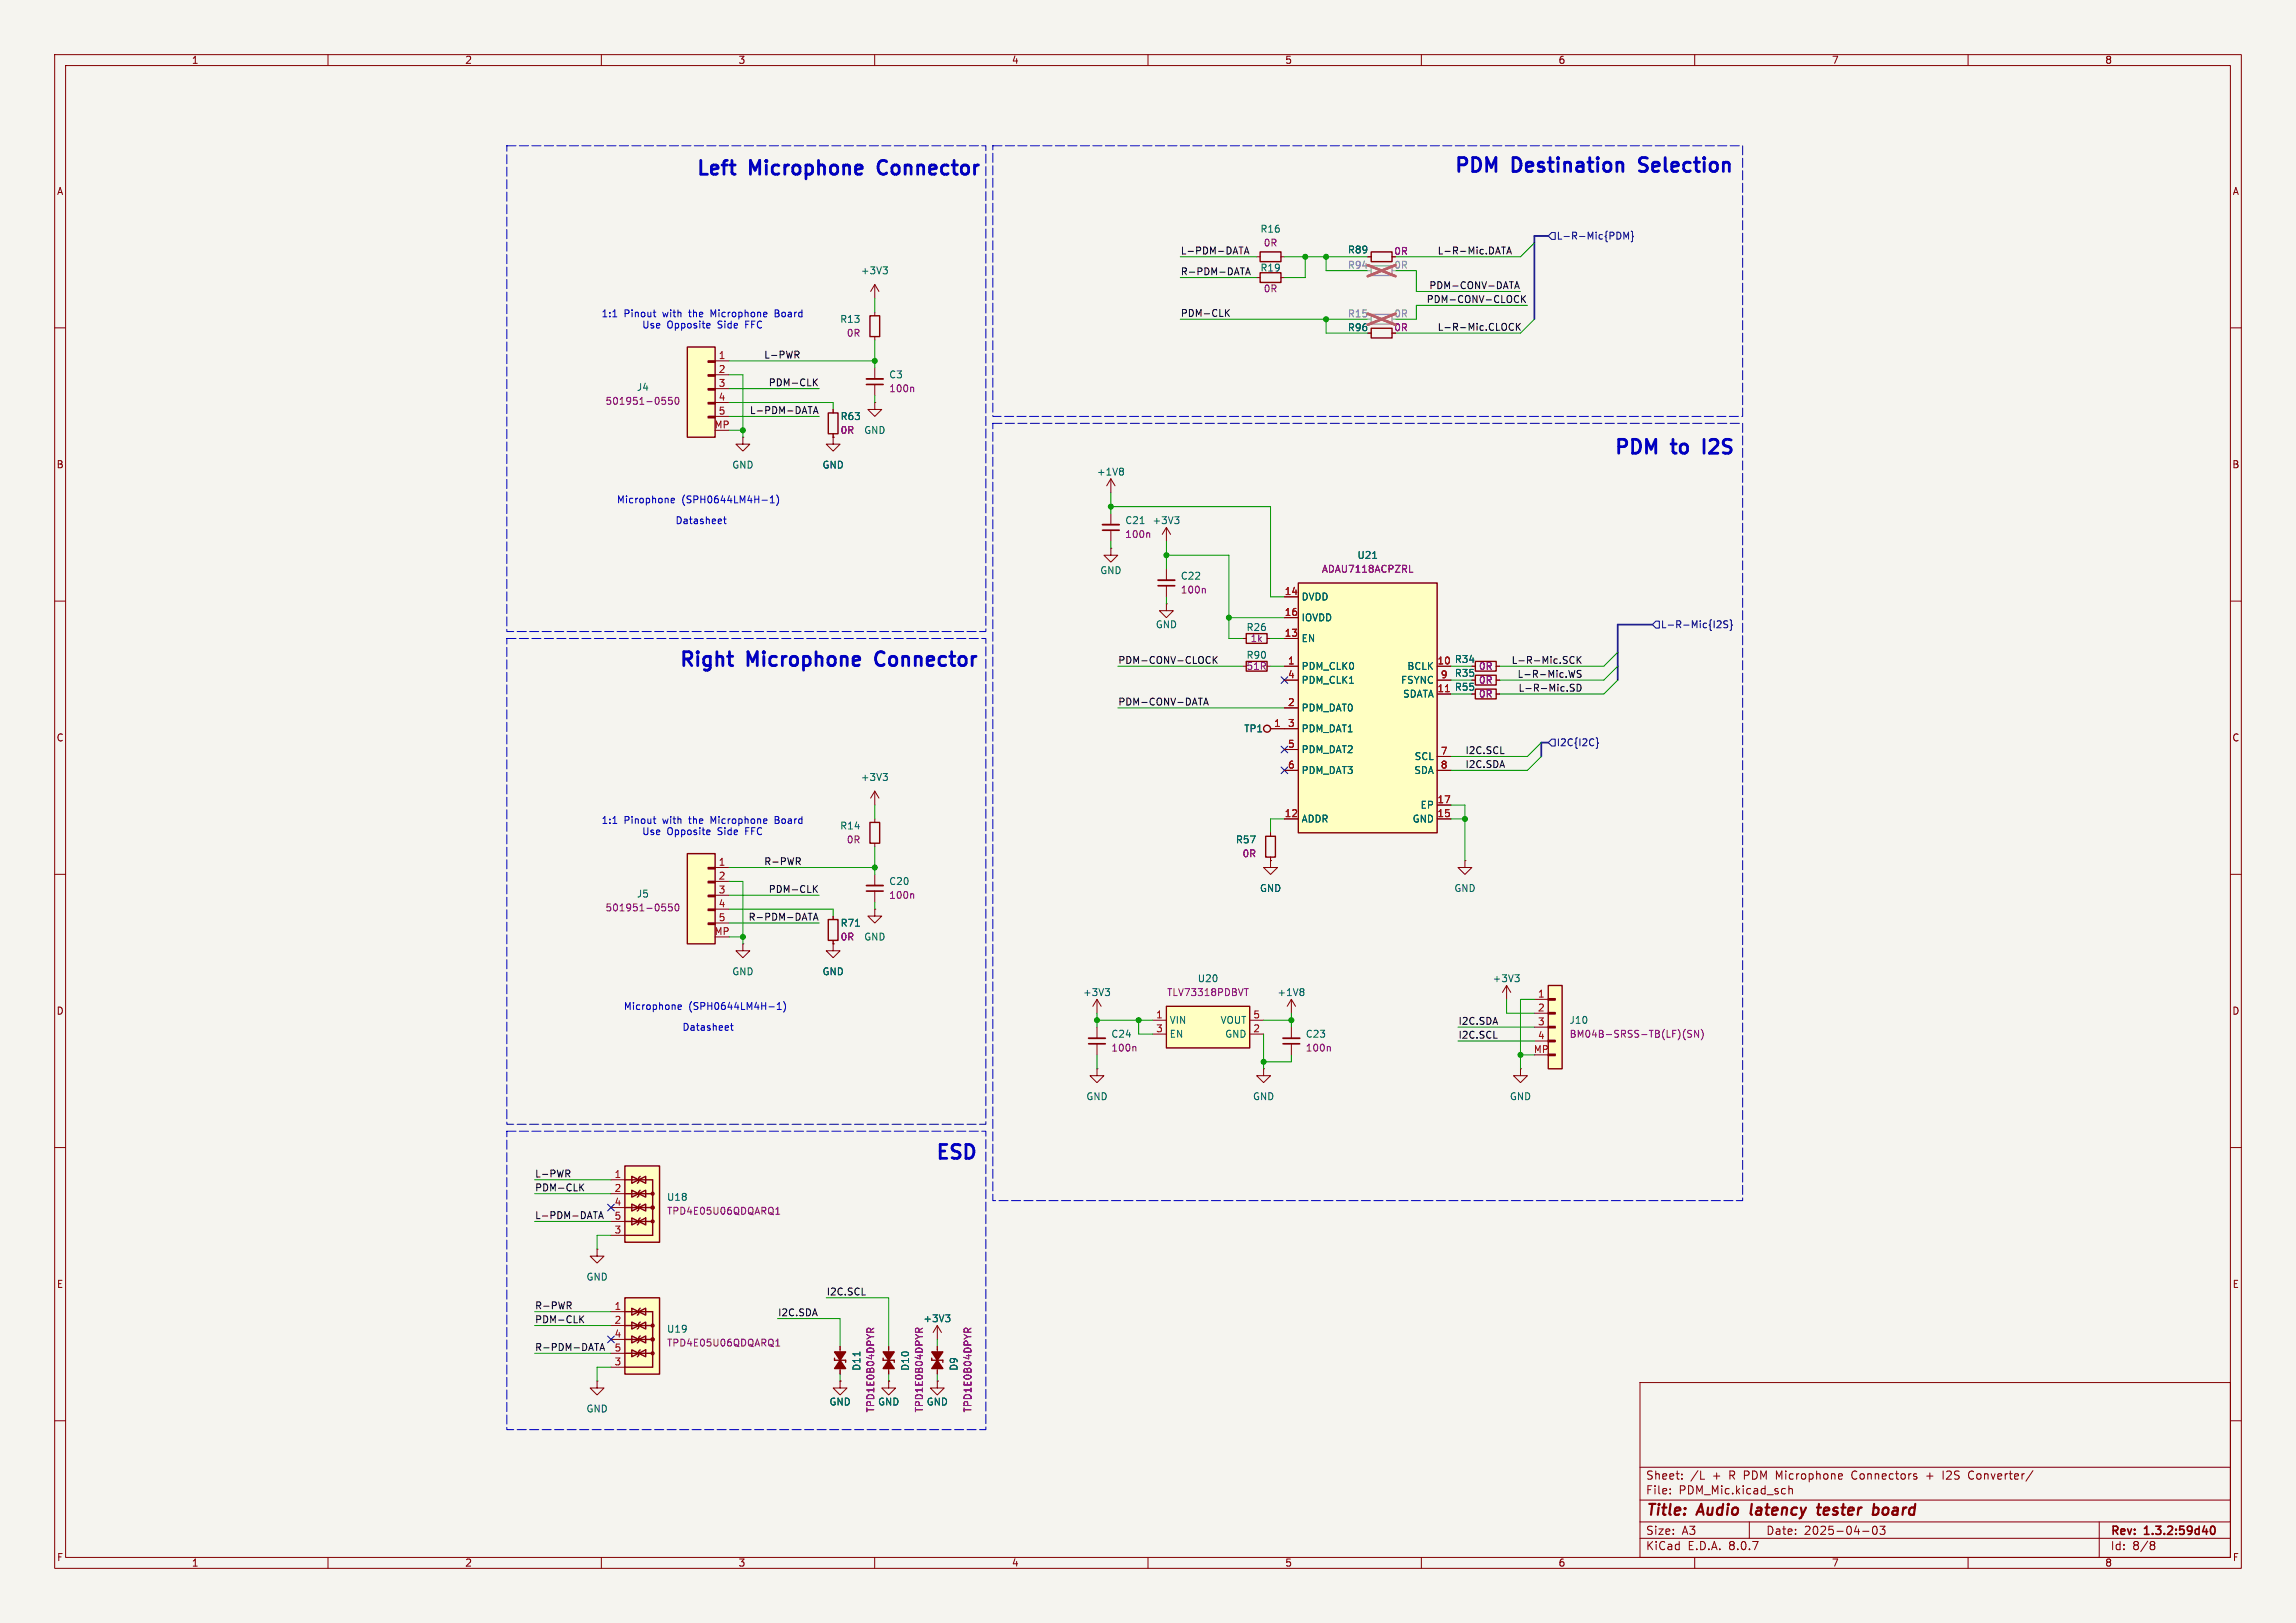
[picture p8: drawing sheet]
<svg xmlns="http://www.w3.org/2000/svg" width="420mm" height="297mm" viewBox="0 0 420 297" stroke-linecap="round" stroke-linejoin="round" font-family="sans-serif">
<defs><g id="words">
<g font-size="3.5" fill="#0000c2">
<text x="127.1" y="32.8">Left</text>
<text x="137.2" y="32.8">Microphone</text>
<text x="161.7" y="32.8">Connector</text>
<text x="265.7" y="32.3">PDM</text>
<text x="276.7" y="32.3">Destination</text>
<text x="300.9" y="32.3">Selection</text>
<text x="295" y="83.8">PDM</text>
<text x="305.9" y="83.8">to</text>
<text x="312.6" y="83.8">I2S</text>
<text x="124" y="122.7">Right</text>
<text x="136.7" y="122.7">Microphone</text>
<text x="161.2" y="122.7">Connector</text>
<text x="170.9" y="212.9">ESD</text>
</g>
<g font-size="2.8" fill="#840000">
<text x="301" y="277.9">Title:</text>
<text x="310.6" y="277.9">Audio</text>
<text x="321.1" y="277.9">latency</text>
<text x="334.2" y="277.9">tester</text>
<text x="345" y="277.9">board</text>
</g>
<g font-size="2.1" fill="#840000">
<text x="301" y="273.7">File:</text>
<text x="301" y="271">Sheet:</text>
<text x="307.1" y="273.7">PDM_Mic.kicad_sch</text>
<text x="309.2" y="271">/L</text>
<text x="313.3" y="271">+</text>
<text x="316.5" y="271">R PDM Microphone</text>
<text x="339.3" y="271">Connectors</text>
<text x="353.1" y="271">+</text>
<text x="356.2" y="271">I2S</text>
<text x="361.1" y="271">Converter/</text>
<text x="301" y="281.1">Size:</text>
<text x="307.6" y="281.1">A3</text>
<text x="323" y="281.1">Date:</text>
<text x="330" y="281.1">2025-04-03</text>
<text x="386" y="281.3">Rev:</text>
<text x="392.4" y="281.3">1.3.2:59d40</text>
<text x="301" y="283.9">KiCad</text>
<text x="308.7" y="283.9">E.D.A.</text>
<text x="316.3" y="283.9">8.0.7</text>
<text x="386" y="283.9">Id:</text>
<text x="390.1" y="283.9">8/8</text>
</g>
<g font-size="1.8" fill="#840000">
<text x="35" y="11.9">1</text>
<text x="85" y="11.9">2</text>
<text x="135" y="11.9">3</text>
<text x="185" y="11.9">4</text>
<text x="235" y="11.9">5</text>
<text x="285" y="11.9">6</text>
<text x="335" y="11.9">7</text>
<text x="385" y="11.9">8</text>
<text x="10.3" y="35.9">A</text>
<text x="408.3" y="35.9">A</text>
<text x="254.9" y="46.8">0R</text>
<text x="254.9" y="60.8">0R</text>
<text x="10.3" y="85.9">B</text>
<text x="408.2" y="85.9">B</text>
<text x="10.3" y="135.9">C</text>
<text x="408.2" y="135.9">C</text>
<text x="10.3" y="185.9">D</text>
<text x="408.2" y="185.9">D</text>
<text x="10.3" y="235.9">E</text>
<text x="408.3" y="235.9">E</text>
<text x="10.3" y="285.9">F</text>
<text x="35" y="286.9">1</text>
<text x="85" y="286.9">2</text>
<text x="135" y="286.9">3</text>
<text x="185" y="286.9">4</text>
<text x="235" y="286.9">5</text>
<text x="285" y="286.9">6</text>
<text x="335" y="286.9">7</text>
<text x="385" y="286.9">8</text>
<text x="408.3" y="285.9">F</text>
</g>
<g font-size="1.8" fill="#0f0f0f">
<text x="215.9" y="46.6">L-PDM-DATA</text>
<text x="262.9" y="46.6">L-R-Mic.DATA</text>
<text x="215.9" y="50.5">R-PDM-DATA</text>
<text x="261.4" y="53">PDM-CONV-DATA</text>
<text x="215.9" y="58.1">PDM-CLK</text>
<text x="260.9" y="55.5">PDM-CONV-CLOCK</text>
<text x="139.7" y="65.7">L-PWR</text>
<text x="262.9" y="60.6">L-R-Mic.CLOCK</text>
<text x="140.5" y="70.8">PDM-CLK</text>
<text x="137.1" y="75.9">L-PDM-DATA</text>
<text x="204.5" y="121.6">PDM-CONV-CLOCK</text>
<text x="276.4" y="121.6">L-R-Mic.SCK</text>
<text x="277.5" y="124.1">L-R-Mic.WS</text>
<text x="204.5" y="129.2">PDM-CONV-DATA</text>
<text x="277.7" y="126.7">L-R-Mic.SD</text>
<text x="268" y="138.1">I2C.SCL</text>
<text x="268" y="140.6">I2C.SDA</text>
<text x="139.7" y="158.4">R-PWR</text>
<text x="140.5" y="163.5">PDM-CLK</text>
<text x="136.8" y="168.6">R-PDM-DATA</text>
<text x="266.7" y="190.2">I2C.SCL</text>
<text x="266.7" y="187.6">I2C.SDA</text>
<text x="97.8" y="215.6">L-PWR</text>
<text x="97.8" y="218.1">PDM-CLK</text>
<text x="97.8" y="223.2">L-PDM-DATA</text>
<text x="97.8" y="239.7">R-PWR</text>
<text x="151.1" y="237.1">I2C.SCL</text>
<text x="97.8" y="242.2">PDM-CLK</text>
<text x="142.2" y="241">I2C.SDA</text>
<text x="97.8" y="247.3">R-PDM-DATA</text>
</g>
<g font-size="1.8" fill="#006464">
<text x="230.5" y="42.8">R16</text>
<text x="246.5" y="46.6">R89</text>
<text x="157.4" y="50.4">+3V3</text>
<text x="230.5" y="49.9">R19</text>
<text x="153.6" y="59.3">R13</text>
<text x="246.5" y="60.8">R96</text>
<text x="116.4" y="71.7">J4</text>
<text x="162.6" y="69.4">C3</text>
<text x="153.7" y="77.1">R63</text>
<text x="158" y="79.6">GND</text>
<text x="133.9" y="86">GND</text>
<text x="150.4" y="86">GND</text>
<text x="200.6" y="87.2">+1V8</text>
<text x="205.7" y="96.1">C21</text>
<text x="210.7" y="96.1">+3V3</text>
<text x="201.2" y="105.3">GND</text>
<text x="215.9" y="106.3">C22</text>
<text x="248.2" y="102.5">U21</text>
<text x="238" y="110.1">DVDD</text>
<text x="238" y="113.9">IOVDD</text>
<text x="211.3" y="115.2">GND</text>
<text x="227.9" y="115.7">R26</text>
<text x="238" y="117.7">EN</text>
<text x="238" y="122.8">PDM_CLK0</text>
<text x="238" y="125.3">PDM_CLK1</text>
<text x="256.2" y="125.3">FSYNC</text>
<text x="257.3" y="122.8">BCLK</text>
<text x="262.8" y="121.7">10 R34</text>
<text x="266" y="124.1">R35</text>
<text x="238" y="130.4">PDM_DAT0</text>
<text x="256.6" y="127.9">SDATA</text>
<text x="262.8" y="126.7">11 R55</text>
<text x="227.5" y="134.2">TP1</text>
<text x="238" y="134.2">PDM_DAT1</text>
<text x="157.4" y="143.1">+3V3</text>
<text x="238" y="138">PDM_DAT2</text>
<text x="238" y="141.8">PDM_DAT3</text>
<text x="258.6" y="141.8">SDA</text>
<text x="258.7" y="139.3">SCL</text>
<text x="259.8" y="148.2">EP</text>
<text x="153.6" y="152">R14</text>
<text x="226" y="154.5">R57</text>
<text x="238" y="150.7">ADDR</text>
<text x="258.3" y="150.7">GND</text>
<text x="116.4" y="164.4">J5</text>
<text x="162.6" y="162.1">C20</text>
<text x="230.4" y="163.4">GND</text>
<text x="265.9" y="163.4">GND</text>
<text x="153.7" y="169.8">R71</text>
<text x="158" y="172.3">GND</text>
<text x="133.9" y="178.7">GND</text>
<text x="150.4" y="178.7">GND</text>
<text x="219" y="179.9">U20</text>
<text x="273" y="179.9">+3V3</text>
<text x="198" y="182.5">+3V3</text>
<text x="233.6" y="182.5">+1V8</text>
<text x="203.2" y="190.1">C24</text>
<text x="213.9" y="187.6">VIN</text>
<text x="213.9" y="190.1">EN</text>
<text x="223.2" y="187.6">VOUT</text>
<text x="224" y="190.1">GND</text>
<text x="238.8" y="190.1">C23</text>
<text x="287" y="187.5">J10</text>
<text x="198.6" y="201.5">GND</text>
<text x="229.1" y="201.5">GND</text>
<text x="276.1" y="201.5">GND</text>
<text x="121.9" y="219.9">U18</text>
<text x="107.2" y="234.5">GND</text>
<text x="121.9" y="244.1">U19</text>
<text x="168.8" y="242.2">+3V3</text>
<text x="157.6" y="250.9" transform="rotate(-90 157.6 250.9)">D11</text>
<text x="166.5" y="250.9" transform="rotate(-90 166.5 250.9)">D10</text>
<text x="175.4" y="250.9" transform="rotate(-90 175.4 250.9)">D9</text>
<text x="151.6" y="257.4">GND</text>
<text x="160.5" y="257.4">GND</text>
<text x="169.4" y="257.4">GND</text>
<text x="107.2" y="258.7">GND</text>
</g>
<g font-size="1.8" fill="#840084">
<text x="231.1" y="45.3">0R</text>
<text x="231.1" y="53.7">0R</text>
<text x="154.8" y="61.8">0R</text>
<text x="162.6" y="72">100n</text>
<text x="110.7" y="74.3">501951-0550</text>
<text x="153.7" y="79.6">0R</text>
<text x="205.7" y="98.6">100n</text>
<text x="241.7" y="105">ADAU7118ACPZRL</text>
<text x="215.9" y="108.8">100n</text>
<text x="228.7" y="117.7">1k</text>
<text x="227.9" y="120.7">R90</text>
<text x="227.9" y="122.8">51R</text>
<text x="270.4" y="122.8">0R</text>
<text x="270.4" y="125.3">0R</text>
<text x="270.4" y="127.9">0R</text>
<text x="154.8" y="154.5">0R</text>
<text x="227.2" y="157.1">0R</text>
<text x="110.7" y="167">501951-0550</text>
<text x="162.6" y="164.7">100n</text>
<text x="153.7" y="172.3">0R</text>
<text x="213.4" y="182.5">TLV73318PDBVT</text>
<text x="287" y="190.1">BM04B-SRSS-TB(LF)(SN)</text>
<text x="203.2" y="192.6">100n</text>
<text x="238.8" y="192.6">100n</text>
<text x="121.9" y="222.5">TPD4E05U06QDQARQ1</text>
<text x="121.9" y="246.6">TPD4E05U06QDQARQ1</text>
<text x="160.1" y="258.6" transform="rotate(-90 160.1 258.6)">TPD1E0B04DPYR</text>
<text x="169" y="258.6" transform="rotate(-90 169 258.6)">TPD1E0B04DPYR</text>
<text x="177.9" y="258.6" transform="rotate(-90 177.9 258.6)">TPD1E0B04DPYR</text>
</g>
<g font-size="1.8" fill="#000084">
<text x="284.7" y="44">L-R-Mic{PDM}</text>
<text x="303.7" y="115.2">L-R-Mic{I2S}</text>
<text x="284.7" y="136.8">I2C{I2C}</text>
</g>
<g font-size="1.8" fill="#939391">
<text x="246.5" y="49.4">R94</text>
<text x="246.5" y="58.3">R15</text>
</g>
<g font-size="1.8" fill="#9c9b98">
<text x="254.9" y="49.4">0R</text>
<text x="254.9" y="58.3">0R</text>
</g>
<g font-size="1.8" fill="#0000c2">
<text x="109.9" y="58.3">1:1</text>
<text x="114.1" y="58.3">Pinout</text>
<text x="121.4" y="58.3">with</text>
<text x="126.3" y="58.3">the</text>
<text x="130.5" y="58.3">Microphone</text>
<text x="142.4" y="58.3">Board</text>
<text x="117.4" y="60.3">Use</text>
<text x="122" y="60.3">Opposite</text>
<text x="131.4" y="60.3">Side</text>
<text x="136.6" y="60.3">FFC</text>
<text x="112.7" y="92.3">Microphone</text>
<text x="124.7" y="92.3">(SPH0644LM4H-1)</text>
<text x="123.5" y="96.1">Datasheet</text>
<text x="109.9" y="151">1:1</text>
<text x="114.1" y="151">Pinout</text>
<text x="117.4" y="153">Use</text>
<text x="121.4" y="151">with</text>
<text x="122" y="153">Opposite</text>
<text x="126.3" y="151">the</text>
<text x="130.5" y="151">Microphone</text>
<text x="131.4" y="153">Side</text>
<text x="136.6" y="153">FFC</text>
<text x="142.4" y="151">Board</text>
<text x="114" y="185">Microphone</text>
<text x="126" y="185">(SPH0644LM4H-1)</text>
<text x="124.8" y="188.8">Datasheet</text>
</g>
<g font-size="1.8" fill="#a90000">
<text x="131.4" y="65.8">1</text>
<text x="131.4" y="68.3">2</text>
<text x="131.4" y="70.9">3</text>
<text x="131.4" y="73.4">4</text>
<text x="131.4" y="75.9">5</text>
<text x="130.6" y="78.5">MP</text>
<text x="234.9" y="109">14</text>
<text x="234.9" y="112.8">16</text>
<text x="234.9" y="116.6">13</text>
<text x="235.5" y="121.7">1</text>
<text x="235.5" y="124.2">4</text>
<text x="263.5" y="124.2">9</text>
<text x="235.5" y="129.3">2</text>
<text x="233" y="133.1">1</text>
<text x="235.5" y="133.1">3</text>
<text x="235.5" y="136.9">5</text>
<text x="235.5" y="140.7">6</text>
<text x="263.5" y="138.2">7</text>
<text x="263.5" y="140.7">8</text>
<text x="234.9" y="149.6">12</text>
<text x="262.8" y="149.6">15</text>
<text x="262.8" y="147.1">17</text>
<text x="131.4" y="158.5">1</text>
<text x="131.4" y="161">2</text>
<text x="131.4" y="163.6">3</text>
<text x="131.4" y="166.1">4</text>
<text x="130.6" y="171.2">MP</text>
<text x="131.4" y="168.7">5</text>
<text x="281.2" y="182.6">1</text>
<text x="281.2" y="185.2">2</text>
<text x="211.4" y="186.4">1</text>
<text x="211.4" y="189">3</text>
<text x="229.2" y="189">2</text>
<text x="229.2" y="186.4">5</text>
<text x="281.2" y="187.7">3</text>
<text x="281.2" y="190.2">4</text>
<text x="280.5" y="192.8">MP</text>
<text x="112.3" y="215.6">1</text>
<text x="112.3" y="218.2">2</text>
<text x="112.3" y="220.7">4</text>
<text x="112.3" y="225.8">3</text>
<text x="112.3" y="223.3">5</text>
<text x="112.3" y="239.8">1</text>
<text x="112.3" y="242.3">2</text>
<text x="112.3" y="244.9">4</text>
<text x="112.3" y="249.9">3</text>
<text x="112.3" y="247.4">5</text>
</g>
</g></defs>
<path d="M0 0h420v297h-420z" fill="#f5f4ef" stroke="#f5f4ef" stroke-width=".18"/>
<g fill="none" stroke="#840000" stroke-width=".18">
<path d="M10 10h400v277h-400zM12 12h396v273h-396zM60 10v2M110 10v2M160 10v2M210 10v2M260 10v2M310 10v2M360 10v2M10 60h2M408 60h2M10 110h2"/>
<path d="M408 110h2M10 160h2M408 160h2M10 210h2M408 210h2M109.2 252.7v1.3h-1.3l1.3 1.3 1.3-1.3h-1.3M109.2 252.7h.1M300 253h108v32h-108zM10 260h2M300 278.5h108M300 274.5h108M300 268.5h108"/>
<path d="M305.5 273.2v.2M305.5 272.5v.1M307.7 270.5v.2M307.7 269.8v.1M311.1 270.7h.7M320 278.5v3M327.2 271.9v1.5M327.2 272.5l.2-.1 .4 .1 .1 .9M336.8 269.7l.2 .3-.7 .2M336.9 270.6l-.1 .1M342.7 279.4l.2-.1a.8 .8 0 0 1 .5 .7 .8 .8 0 0 1-.5 .8l-.2-.2-.2-.4zM343.9 279.3h.9l-.5 .6 .4 .1v.6l-.2 .2h-.4l-.2-.2"/>
<path d="M350.6 270.3v.3M355.4 269.2v1.5M360.6 269.2a.81 .81 0 0 0-.5 .7 .81 .81 0 0 0 .5 .8M371.9 269.1l-1.3 1.9M384 278.5v6.5M408 260h2M60 285v2M110 285v2M160 285v2M210 285v2M260 285v2M300 281.5h108"/>
<path d="M310 285v2M340.7 280.2h1.2M360 285v2M393.6 282.1l.4 .1 .2 .2-.3 .3M393.6 282.7h.3M393.9 282.7l.2 .2 .1 .4-.2 .2-.4 .1"/>
</g>
<path d="M404.5 279.4l.2-.1a.8 .8 0 0 1 .5 .7 .8 .8 0 0 1-.5 .8l-.2-.2-.2-.4z" fill="none" stroke="#840000" stroke-width=".3"/>
<path d="M320.4 275.2l-.1 1.9M332.4 275.9h.7M332.7 275.2l-.2 1.7 .1 .2 .4 .1M342.9 275.9h.4l.3 .2v.7a.66 .66 0 0 1-.8 .4" fill="none" stroke="#840000" stroke-width=".4"/>
<path d="M213.4 184.2h15.2v7.6h-15.2z" fill="#ffffc2"/>
<path d="M213.4 184.2h15.2v7.6h-15.2z" fill="none" stroke="#840000" stroke-width=".25"/>
<path d="M200.7 188v2M200.7 191v2M210.8 186.7h2.6M210.8 189.2h2.6M228.6 186.7h2.5M228.6 189.2h2.5" fill="none" stroke="#840000" stroke-width=".18"/>
<path d="M207.6 191.5l.2 .2v.6M227.6 180.9h.8" fill="none" stroke="#840084" stroke-width=".18"/>
<path d="M199.1 191h3.1" fill="none" stroke="#840000" stroke-width=".3"/>
<path d="M199.1 190h3.1" fill="none" stroke="#840000" stroke-width=".33"/>
<path d="M236.2 182.9l-.7 1.3z" fill="#ffffc2"/>
<path d="M236.2 182.9v2.5" fill="none" stroke="#ffffc2" stroke-width=".18"/>
<path d="M236.2 182.9l.8 1.3z" fill="#ffffc2"/>
<g fill="none" stroke="#840000" stroke-width=".18">
<path d="M213.4 110.5v1.3h-1.3l1.3 1.2 1.2-1.2h-1.2M213.4 110.5h.1M227.3 116.8h.7M231.8 116.8h.6M227.3 121.9h.7M231.8 121.9h.6M232.4 133.4h2.5M232.4 157.5v1.3h-1.3l1.3 1.2 1.3-1.2h-1.3M232.4 157.5h.1M232.4 152.4v.6M232.4 156.8v.7M200.7 195.6v1.3h-1.3l1.3 1.2 1.2-1.2h-1.2"/>
<path d="M200.7 195.6h.1M200.7 182.9v2.5M200.7 182.9l-.8 1.3M200.7 182.9l.7 1.3M231.1 195.6v1.3h-1.2l1.2 1.2 1.3-1.2h-1.3M231.1 195.6h.1M236.2 182.9l-.7 1.3M236.2 182.9v2.5M236.2 182.9l.8 1.3"/>
</g>
<path d="M202.2 180.9h.8l-.5 .5M202.7 181.4l.3 .2v.3l-.3 .3M238.3 180.9l.2 .3-.2 .3 .2 .2v.2l-.2 .3" fill="none" stroke="#006464" stroke-width=".18"/>
<g fill="none" stroke="#840000" stroke-width=".25">
<path d="M228 116h3.8v1.7h-3.8zM228 121h3.8v1.8h-3.8zM231.5 153h1.8v3.8h-1.8z"/>
<circle cx="231.8" cy="133.3" r=".63"/>
</g>
<path d="M237.5 106.7h25.4v45.7h-25.4z" fill="#ffffc2"/>
<path d="M237.5 106.7h25.4v45.7h-25.4z" fill="none" stroke="#840000" stroke-width=".25"/>
<g fill="none" stroke="#840000" stroke-width=".18">
<path d="M234.9 116.8h2.6M234.9 109.2h2.6M234.9 113h2.6M234.9 121.9h2.6M234.9 129.5h2.6M234.9 133.4h2.6M234.9 124.5h2.6M234.9 137.2h2.6M262.9 124.5h2.5M262.9 138.4h2.5M234.9 149.9h2.6M234.9 141h2.6"/>
<path d="M262.9 149.9h2.5M262.9 147.3h2.5M262.9 141h2.5"/>
</g>
<path d="M251.1 102.2h.7" fill="none" stroke="#006464" stroke-width=".18"/>
<path d="M257.8 104.7h.6" fill="none" stroke="#840084" stroke-width=".18"/>
<path d="M114.3 247.6h5.1M114.3 245.1h5.1M114.3 242.6h5.1M114.3 240h5.1v10.2h-5.1" fill="none" stroke="#ffffc2" stroke-width=".18"/>
<g fill="#ffffc2">
<path d="M116.8 247.3l.3-.3-.5 1.3 .2-.3z"/>
<path d="M117.1 244.5l-.5 1.2 .2-.2v-.8z"/>
<path d="M116.8 242.2l.3-.3-.5 1.3 .2-.2z"/>
<path d="M116.8 239.6l.3-.2-.5 1.3 .2-.3z"/>
<path d="M115.6 247l1.2 .6-1.2 .7z"/>
<path d="M115.6 244.5l1.2 .6-1.2 .6z"/>
<path d="M116.8 245.1l1.3-.6v1.2z"/>
<path d="M115.6 241.9l1.2 .7-1.2 .6z"/>
<path d="M116.8 242.6l1.3-.7v1.3z"/>
<path d="M115.6 239.4l1.2 .6-1.2 .7z"/>
<path d="M116.8 240l1.3-.6v1.3z"/>
<path d="M116.8 247.6l1.3-.6v1.3z"/>
<path d="M114.3 237.5h6.3v14h-6.3z"/>
</g>
<g fill="#ffffc2" stroke="#ffffc2" stroke-width=".18">
<circle cx="119.4" cy="247.6" r=".25"/>
<circle cx="119.4" cy="245.1" r=".25"/>
<circle cx="119.4" cy="242.6" r=".25"/>
</g>
<g fill="none" stroke="#840000" stroke-width=".25">
<path d="M230.5 46.1h3.8v1.8h-3.8zM230.5 49.9h3.8v1.8h-3.8zM250.8 46.1h3.8v1.8h-3.8zM250.8 60.1h3.8v1.7h-3.8zM114.3 237.5h6.3v14h-6.3zM115.6 239.4l1.2 .6-1.2 .7zM117.1 239.4l-.3 .2v.8l-.2 .3M114.3 247.6h5.1M114.3 245.1h5.1M114.3 242.6h5.1M114.3 240h5.1v10.2h-5.1M115.6 247l1.2 .6-1.2 .7z"/>
<path d="M115.6 244.5l1.2 .6-1.2 .6zM115.6 241.9l1.2 .7-1.2 .6zM116.8 245.1l1.3-.6v1.2zM116.8 242.6l1.3-.7v1.3zM116.8 240l1.3-.6v1.3zM116.8 247.6l1.3-.6v1.3zM117.1 247l-.3 .3v.7l-.2 .3M117.1 244.5l-.3 .2v.8l-.2 .2M117.1 241.9l-.3 .3v.8l-.2 .2M170.4 248.5v.4h2.1v.4"/>
<circle cx="119.4" cy="245.1" r=".25"/>
<circle cx="119.4" cy="247.6" r=".25"/>
<circle cx="119.4" cy="242.6" r=".25"/>
</g>
<g fill="none" stroke="#840000" stroke-width=".18">
<path d="M229.9 47h.6M229.9 50.8h.6M234.3 47h.6M234.3 50.8h.6M250.2 47h.6M250.2 61h.6M275.6 180.3v2.6M275.6 180.3l-.8 1.3M275.6 180.3l.8 1.3M111.8 240h2.5M111.8 242.6h2.5M111.8 250.2h2.5"/>
<path d="M111.8 245.1h2.5M111.8 247.6h2.5M153.7 252.7v1.3h1.2l-1.2 1.3-1.3-1.3h1.3M153.7 252.7h.1M171.4 252.7v1.3h1.3l-1.3 1.3-1.2-1.3h1.2M171.4 252.7h.1M171.4 242.6v2.5M171.4 246.4v5.1M171.4 242.6l-.7 1.2M171.4 242.6l.8 1.2"/>
</g>
<path d="M141.9 246.3h.7M141.9 245.4l.4-.3v1.2M176.3 243.3l.3-.2h.3l.1 .2M177.6 243.1l-.6 .4" fill="none" stroke="#840084" stroke-width=".18"/>
<path d="M250.8 48.6h3.8v1.8h-3.8zM250.8 57.5h3.8v1.8h-3.8z" fill="none" stroke="#9c9b98" stroke-width=".25"/>
<path d="M250.2 49.5h.6M250.2 58.4h.6" fill="none" stroke="#9c9b98" stroke-width=".18"/>
<path d="M250.2 48.5l5.1 2M250.2 57.4l5.1 2M255.3 48.5l-5.1 2M255.3 57.4l-5.1 2" fill="none" stroke="#e75356" stroke-width=".46"/>
<path d="M277.1 178.4h.8l-.4 .5M277.6 178.9l.3 .2v.3l-.3 .2M173 240.6h.7l-.4 .5M173.5 241.1l.2 .2v.3l-.2 .3" fill="none" stroke="#006464" stroke-width=".18"/>
<g fill="#840000" stroke="#840000" stroke-width=".25">
<path d="M171.4 248.9l1.1 1.5h-2.1z"/>
<path d="M170.4 247.4h2.1l-1.1 1.5z"/>
</g>
<path d="M114.3 218.4h5.1M114.3 215.9h5.1v10.2h-5.1M114.3 223.5h5.1M114.3 221h5.1" fill="none" stroke="#ffffc2" stroke-width=".18"/>
<g fill="#ffffc2">
<path d="M117.1 222.9l-.5 1.3 .2-.3v-.8z"/>
<path d="M116.8 220.6l.3-.3-.5 1.3 .2-.2z"/>
<path d="M116.8 218.1l.3-.3-.5 1.3 .2-.3z"/>
<path d="M116.8 215.5l.3-.2-.5 1.2 .2-.2z"/>
<path d="M115.6 222.9l1.2 .6-1.2 .7z"/>
<path d="M115.6 220.3l1.2 .7-1.2 .6z"/>
<path d="M116.8 221l1.3-.7v1.3z"/>
<path d="M115.6 217.8l1.2 .6-1.2 .7z"/>
<path d="M116.8 218.4l1.3-.6v1.3z"/>
<path d="M115.6 215.3l1.2 .6-1.2 .6z"/>
<path d="M116.8 215.9l1.3-.6v1.2z"/>
<path d="M116.8 223.5l1.3-.6v1.3z"/>
<path d="M114.3 213.4h6.3v13.9h-6.3z"/>
</g>
<g fill="#ffffc2" stroke="#ffffc2" stroke-width=".18">
<circle cx="119.4" cy="223.5" r=".25"/>
<circle cx="119.4" cy="221" r=".25"/>
<circle cx="119.4" cy="218.4" r=".25"/>
</g>
<g fill="none" stroke="#840000" stroke-width=".25">
<path d="M159.1 57.8h1.8v3.8h-1.8zM151.5 75.6h1.8v3.8h-1.8zM114.3 213.4h6.3v13.9h-6.3zM114.3 218.4h5.1M114.3 215.9h5.1v10.2h-5.1M115.6 217.8l1.2 .6-1.2 .7zM115.6 215.3l1.2 .6-1.2 .6zM116.8 218.4l1.3-.6v1.3zM116.8 215.9l1.3-.6v1.2zM117.1 217.8l-.3 .3v.7l-.2 .3M117.1 215.3l-.3 .2v.8l-.2 .2M114.3 223.5h5.1"/>
<path d="M114.3 221h5.1M115.6 222.9l1.2 .6-1.2 .7zM115.6 220.3l1.2 .7-1.2 .6zM116.8 221l1.3-.7v1.3zM116.8 223.5l1.3-.6v1.3zM117.1 222.9l-.3 .2v.8l-.2 .3M117.1 220.3l-.3 .3v.8l-.2 .2"/>
<circle cx="119.4" cy="218.4" r=".25"/>
<circle cx="119.4" cy="223.5" r=".25"/>
<circle cx="119.4" cy="221" r=".25"/>
</g>
<g fill="none" stroke="#840000" stroke-width=".18">
<path d="M160 57.2v.6M152.4 74.9v.7M152.4 79.4v.6M160 73.7v1.2h-1.3l1.3 1.3 1.3-1.3h-1.3M160 73.7h.1M160 61.6v.6M160 67.3v2M160 70.4v2M152.4 80v1.3h-1.3l1.3 1.3 1.3-1.3h-1.3M152.4 80h.1M111.8 215.9h2.5M111.8 218.4h2.5"/>
<path d="M111.8 226.1h2.5M111.8 221h2.5M111.8 223.5h2.5"/>
</g>
<path d="M167 70.8l.1 .2v.7M141.9 222.2h.7M141.9 221.3l.4-.4v1.3" fill="none" stroke="#840084" stroke-width=".18"/>
<path d="M158.5 70.4h3" fill="none" stroke="#840000" stroke-width=".3"/>
<path d="M158.5 69.3h3" fill="none" stroke="#840000" stroke-width=".33"/>
<g fill="#ffffc2">
<path d="M129.5 76.2h1.3v.3h-1.3z"/>
<path d="M129.5 73.7h1.3v.2h-1.3z"/>
<path d="M129.5 71.1h1.3v.3h-1.3z"/>
<path d="M129.5 68.6h1.3v.2h-1.3z"/>
<path d="M129.5 66h1.3v.3h-1.3z"/>
<path d="M125.7 63.5h5.1v16.5h-5.1z"/>
</g>
<path d="M125.7 63.5h5.1v16.5h-5.1zM129.5 76.2h1.3v.3h-1.3zM129.5 73.7h1.3v.2h-1.3zM129.5 71.1h1.3v.3h-1.3zM129.5 68.6h1.3v.2h-1.3zM129.5 66h1.3v.3h-1.3z" fill="none" stroke="#840000" stroke-width=".25"/>
<g fill="none" stroke="#840000" stroke-width=".18">
<path d="M160 52.1v2.5M160 52.1l-.7 1.2M160 52.1l.8 1.2M130.8 66h2.5M130.8 68.6h2.5M130.8 71.1h2.5M130.8 73.7h2.5M130.8 76.2h2.5M135.9 80v1.3h-1.3l1.3 1.3 1.3-1.3h-1.3M135.9 80h.1M268 157.5v1.3h-1.3l1.3 1.2 1.2-1.2h-1.2M268 157.5h.1"/>
<path d="M152.4 172.7v1.3h-1.3l1.3 1.3 1.3-1.3h-1.3M152.4 172.7h.1M236.2 188v2M236.2 191v2M109.2 228.6v1.3h-1.3l1.3 1.2 1.3-1.2h-1.3M109.2 228.6h.1"/>
</g>
<path d="M121.1 72.7h.6M121.5 73.2l.3 .2v.3l-.3 .3M122.9 72.7h-.6v.6l.1-.1 .5 .1 .1 .1-.1 .5-.2 .1-.4-.1M123.6 72.8l.2-.1a.68 .68 0 0 1 .4 .7 .68 .68 0 0 1-.4 .6l-.3-.5zM243.2 191.5l.1 .2v.6" fill="none" stroke="#840084" stroke-width=".18"/>
<path d="M161.5 48.8h.8l-.4 .5M162.1 49.3l.2 .3v.3l-.2 .2" fill="none" stroke="#006464" stroke-width=".18"/>
<path d="M234.7 191h3" fill="none" stroke="#840000" stroke-width=".3"/>
<path d="M234.7 190h3" fill="none" stroke="#840000" stroke-width=".33"/>
<g fill="#ffffc2">
<path d="M283.2 192.9h1.3v.3h-1.3z"/>
<path d="M283.2 190.4h1.3v.2h-1.3z"/>
<path d="M283.2 187.8h1.3v.3h-1.3z"/>
<path d="M283.2 185.3h1.3v.2h-1.3z"/>
<path d="M283.2 182.8h1.3v.2h-1.3z"/>
<path d="M283.2 180.3h2.5v15.3h-2.5z"/>
</g>
<path d="M283.2 192.9h1.3v.3h-1.3zM283.2 190.4h1.3v.2h-1.3zM283.2 187.8h1.3v.3h-1.3zM283.2 185.3h1.3v.2h-1.3zM283.2 182.8h1.3v.2h-1.3zM283.2 180.3h2.5v15.3h-2.5z" fill="none" stroke="#840000" stroke-width=".25"/>
<g fill="none" stroke="#840000" stroke-width=".18">
<path d="M203.2 94v2M203.2 97v2.1M213.4 96.5v2.6M213.4 96.5l-.8 1.3M213.4 96.5l.7 1.3M203.2 100.3v1.3h-1.3l1.3 1.3 1.3-1.3h-1.3M203.2 100.3h.1M278.1 195.6v1.3h-1.2l1.2 1.2 1.3-1.2h-1.3M278.1 195.6h.1M280.7 182.9h2.5M280.7 185.4h2.5M280.7 188h2.5"/>
<path d="M280.7 190.5h2.5"/>
</g>
<path d="M210.1 97.5l.2 .2v.7M309.4 188.6l-.5-.1-.1 .2v.3l.5 .3 .1 .3-.2 .2-.5-.1M310.7 188.5v1.3l-.7-1.3v1.3M311.2 188.4a1.46 1.46 0 0 1 0 1.9" fill="none" stroke="#840084" stroke-width=".18"/>
<path d="M201.7 97h3" fill="none" stroke="#840000" stroke-width=".3"/>
<path d="M201.7 96h3" fill="none" stroke="#840000" stroke-width=".33"/>
<path d="M208.6 95.8h.7M214.9 94.6h.8l-.5 .4M215.4 95l.3 .3v.3l-.3 .2" fill="none" stroke="#006464" stroke-width=".18"/>
<path d="M203.2 87.6l-.8 1.3z" fill="#ffffc2"/>
<path d="M203.2 87.6v2.6" fill="none" stroke="#ffffc2" stroke-width=".18"/>
<path d="M203.2 87.6l.8 1.3z" fill="#ffffc2"/>
<g fill="none" stroke="#840000" stroke-width=".18">
<path d="M203.2 87.6l-.8 1.3M203.2 87.6v2.6M203.2 87.6l.8 1.3M213.4 104.1v2.1M213.4 107.2v2M269.2 121.9h.7M269.2 124.5h.7M269.2 127h.7M273.7 121.9h.6M273.7 124.5h.6M273.7 127h.6M135.9 172.7v1.3h-1.3l1.3 1.3 1.3-1.3h-1.3"/>
<path d="M135.9 172.7h.1M152.4 167.6v.7M152.4 172.1v.6M162.6 246.4v5.1"/>
</g>
<path d="M205.3 85.7l.2 .2-.2 .3 .2 .3v.2l-.2 .2M156.5 169.5h.7" fill="none" stroke="#006464" stroke-width=".18"/>
<path d="M211.8 107.2h3.1" fill="none" stroke="#840000" stroke-width=".3"/>
<path d="M211.8 106.2h3.1" fill="none" stroke="#840000" stroke-width=".33"/>
<path d="M220.3 107.7l.2 .2v.6M167.5 243.3l.2-.2h.3l.1 .2M168.7 243.1l-.6 .4" fill="none" stroke="#840084" stroke-width=".18"/>
<path d="M269.9 121h3.8v1.8h-3.8zM269.9 123.6h3.8v1.7h-3.8zM269.9 126.1h3.8v1.8h-3.8zM151.5 168.3h1.8v3.8h-1.8zM161.5 248.5v.4h2.1v.4" fill="none" stroke="#840000" stroke-width=".25"/>
<g fill="#840000" stroke="#840000" stroke-width=".25">
<path d="M162.6 248.9l1 1.5h-2.1z"/>
<path d="M161.5 247.4h2.1l-1 1.5z"/>
</g>
<g fill="#ffffc2">
<path d="M129.5 168.9h1.3v.3h-1.3z"/>
<path d="M129.5 166.4h1.3v.2h-1.3z"/>
<path d="M129.5 163.8h1.3v.3h-1.3z"/>
<path d="M129.5 161.3h1.3v.2h-1.3z"/>
<path d="M129.5 158.8h1.3v.2h-1.3z"/>
<path d="M125.7 156.2h5.1v16.5h-5.1z"/>
</g>
<path d="M125.7 156.2h5.1v16.5h-5.1zM129.5 158.8h1.3v.2h-1.3zM159.1 150.5h1.8v3.8h-1.8zM129.5 168.9h1.3v.3h-1.3zM129.5 166.4h1.3v.2h-1.3zM129.5 163.8h1.3v.3h-1.3zM129.5 161.3h1.3v.2h-1.3zM152.7 248.5v.4h2v.4" fill="none" stroke="#840000" stroke-width=".25"/>
<g fill="none" stroke="#840000" stroke-width=".18">
<path d="M250.2 47h.6M152.4 74.9v.7M152.4 79.4v.6M250.2 61h.6M152.4 80h.1M234.9 116.8h2.6M234.9 109.2h2.6M234.9 113h2.6M232.4 133.4h5.1M234.9 121.9h2.6M234.9 129.5h2.6M234.9 124.5h2.6"/>
<path d="M234.9 137.2h2.6M262.9 124.5h2.5M262.9 138.4h2.5M269.2 121.9h.7M269.2 124.5h.7M269.2 127h.7M273.7 121.9h.6M273.7 124.5h.6M273.7 127h.6M130.8 158.8h2.5M160 144.8v2.5M160 149.9v.6"/>
<path d="M160 154.3v.6M160 144.8l-.7 1.3M160 144.8l.8 1.3M232.4 157.5h.1M232.4 152.4v.6M232.4 156.8v.7M234.9 149.9h2.6M234.9 141h2.6M262.9 149.9h2.5M262.9 147.3h2.5M262.9 141h2.5M130.8 161.3h2.5"/>
<path d="M130.8 163.8h2.5M130.8 166.4h2.5M130.8 168.9h2.5M152.4 172.7h.1M152.4 167.6v.7M152.4 172.1v.6M160 166.4v1.2h-1.3l1.3 1.3 1.3-1.3h-1.3M160 166.4h.1M160 160v2.1M160 163.1v2M153.7 252.7h.1M153.7 246.4v5.1"/>
<path d="M162.6 252.7v1.3h1.2l-1.2 1.3-1.3-1.3h1.3M162.6 252.7h.1M162.6 246.4v.6M162.6 250.8v.7M171.4 252.7h.1M171.4 246.4v.6M171.4 250.8v.7"/>
</g>
<path d="M257.8 104.7h.6M121.1 165.4h.6M121.5 165.9l.3 .3v.3l-.3 .2M122.9 165.4h-.6v.6l.1-.1 .5 .1 .1 .2-.1 .4-.2 .1-.4-.1M123.6 165.5l.2-.1a.68 .68 0 0 1 .4 .7 .68 .68 0 0 1-.4 .6l-.3-.5zM167 163.6l.1 .1v.7M158.6 243.3l.2-.2h.3l.1 .2M159.8 243.1l-.6 .4M167.5 243.3l.2-.2h.3l.1 .2M168.7 243.1l-.6 .4M176.3 243.3l.3-.2h.3l.1 .2M177.6 243.1l-.6 .4" fill="none" stroke="#840084" stroke-width=".18"/>
<g fill="#840000" stroke="#840000" stroke-width=".25">
<path d="M153.7 248.9l1 1.5h-2z"/>
<path d="M152.7 247.4h2l-1 1.5z"/>
</g>
<path d="M251.1 102.2h.7M161.5 141.5h.8l-.4 .5M162.1 142l.2 .3v.3l-.2 .2M156.5 169.5h.7M157.3 247.4v.7M173 240.6h.7l-.4 .5M173.5 241.1l.2 .2v.3l-.2 .3" fill="none" stroke="#006464" stroke-width=".18"/>
<path d="M158.5 163.1h3" fill="none" stroke="#840000" stroke-width=".3"/>
<path d="M158.5 162.1h3" fill="none" stroke="#840000" stroke-width=".33"/>
<g fill="none" stroke="#000084" stroke-width=".18">
<path d="M283.8 42.5h.7v1.3h-.7l-.6-.6zM297 43.8v-1.3l.5 .9 .4-.9v1.3M298.4 42.3l.2 .2v.6l.2 .2-.2 .2v.6l-.2 .1M302.9 113.7h.6v1.2h-.6l-.6-.6zM314.3 113.6l.4 .1 .1 .3-.8 .9h.8M316 113.7l-.4-.1-.2 .1v.4l.5 .2 .1 .3-.2 .3-.5-.1M316.5 113.4l.2 .2v.6l.2 .2-.2 .2v.6l-.2 .2M234.3 123.9l1.3 1.2M234.3 136.6l1.3 1.2M235.6 123.9l-1.3 1.2M235.6 136.6l-1.3 1.2M283.8 135.3h.7v1.2h-.7l-.6-.6z"/>
<path d="M292 135l.2 .2v.6l.2 .2-.2 .2v.6l-.2 .2M234.3 140.4l1.3 1.2M235.6 140.4l-1.3 1.2M111.2 220.4l1.2 1.2M112.4 220.4l-1.2 1.2M111.2 244.5l1.2 1.2M112.4 244.5l-1.2 1.2"/>
</g>
<g fill="none" stroke="#0f0f0f" stroke-width=".18">
<path d="M224.3 57.2l.6 .7M224.9 56.6l-.7 .8M226.6 45.2h.8M226.9 49h.7M227.6 46.5l.4-1.3 .5 1.3M227.7 46.1h.6M227.9 50.3l.4-1.3 .4 1.3M228 49.9h.6M274.7 45.2h.7M275 45.2v1.3M275.6 46.5l.5-1.3 .4 1.3M275.8 46.1h.6"/>
<path d="M276.8 59.3l-.3-.1-.3 .2M277.1 52.8l.4-1.2 .4 1.2M277.2 52.5h.6M277.4 59.2v1.2M277.6 59.7l.5 .7M278.1 59.2l-.7 .7M278.3 54.1v1.3M278.5 54.6l.6 .8M279.1 54.1l-.8 .7M145.7 64.9l.5 .6M145.9 64.3l.3 .2-.1 .3-.2 .1M147.8 74.4h.8"/>
<path d="M148.8 75.7l.4-1.3 .4 1.3M148.9 75.3h.6M149 69.9l.5 .7M149.5 69.3l-.7 .8M276.2 60.3l.3 .1 .3-.1M220.2 129l.4-1.2 .4 1.2M220.3 128.7h.6M221.9 120.1v1.3M222.1 120.7l.6 .7M222.7 120.1l-.8 .8M287.3 121.2l.3 .2 .3-.1M287.3 125.8l.5 .1 .1 .3-.2 .3-.5-.1"/>
<path d="M287.3 125.3h.6M287.9 120.3l-.3-.2-.3 .2M288.1 122.7l-.3 1.2-.3-.9M288.5 125.2a.64 .64 0 0 1 .7 .7 .64 .64 0 0 1-.7 .6zM288.5 120.1v1.3M288.7 120.7l.5 .7M289.2 120.1l-.7 .8M289.2 122.7h-.5l-.1 .1v.4l.5 .2 .1 .3-.2 .2h-.5M146 157.6l.4 .6M146.2 157l.2 .2-.1 .3-.1 .1M147.8 167.1h.8M148.8 168.4l.4-1.3 .4 1.3"/>
<path d="M148.9 168h.6M149 162.6l.5 .7M149.5 162l-.7 .8M103.8 214.8l.4 .6M104 214.1l.2 .3v.3l-.2 .1M106.2 217.2l.6 .7M106.8 216.7l-.7 .7M104.1 238.9l.4 .6M104.2 238.2l.3 .3-.1 .3-.2 .1M108.5 221.7h.8M109.5 223l.4-1.3 .4 1.3M109.6 222.6h.6"/>
<path d="M106.2 241.3l.6 .8M106.8 240.8l-.7 .7M108.8 245.9h.7M109.7 247.1l.5-1.2 .4 1.2M109.9 246.8h.6"/>
</g>
<g fill="none" stroke="#0000c2" stroke-width=".18">
<path d="M112.1 58h.7M119.5 57.1h.5M119.7 57.9l.3 .1M129.5 59.2h.3l.1 .3-.6 .1M129.8 60h-.3M140.2 57.2l.1 .2-.6 .2M141.8 57.3h.4M142.2 56.7h-.4v1.3h.5M122.8 91.6l.6-.1-.1-.3h-.4l-.1 .2v.6h.5M132.4 95h.4M132.5 94.6v1.1l.3 .1M139.4 91.5h1"/>
<path d="M140.9 92h.7M140.9 91.1l.4-.3v1.2M142.1 90.6a1.46 1.46 0 0 1 0 1.9M112.1 150.7h.7M119.5 149.8h.5M119.7 150.6l.3 .1M129.5 151.9h.3l.1 .3-.6 .1M129.8 152.7h-.3M140.2 149.9l.1 .2-.6 .2M141.8 150h.4M142.2 149.4h-.4v1.3h.5M124 184.3l.6-.1v-.3h-.4l-.2 .2 .1 .6h.5"/>
<path d="M133.6 187.7h.5M133.8 187.3v1.1l.3 .1M140.7 184.2h.9M142.2 184.7h.7M142.2 183.8l.3-.3v1.2M143.3 183.3a1.46 1.46 0 0 1 0 1.9"/>
</g>
<path d="M92.7 26.7h87.6v88.9h-87.6zM181.6 26.7h137.2v49.5h-137.2zM181.6 77.5h137.2v142.2h-137.2zM92.7 116.8h87.6v88.9h-87.6zM92.7 207h87.6v54.6h-87.6z" fill="none" stroke="#0000c2" stroke-width=".18" stroke-dasharray="1.7 .6"/>
<path d="M283.2 43.2h-2.5v15.2M302.3 114.3h-6.4v10.2M283.2 135.9h-1.3v2.5" fill="none" stroke="#000084" stroke-width=".3"/>
<g fill="none" stroke="#009600" stroke-width=".18">
<path d="M160 54.6v2.6M215.9 47h14M215.9 58.4h34.3M215.9 50.8h14M234.9 47h15.3M238.8 47v3.8h-3.9M242.6 58.4v2.6h7.6M242.6 47v2.5h7.6M255.3 49.5h3.8v3.8h19M279.4 55.9h-20.3v2.5h-3.8M280.7 44.5l-2.6 2.5h-22.8M280.7 58.4l-2.6 2.6h-22.8"/>
<path d="M133.3 68.6h2.6v11.4M133.3 76.2h16.6M133.3 71.1h16.6M133.3 73.7h19.1v1.2M133.3 78.7h2.6M133.3 66h26.7M160 62.2v5.1M160 72.4v1.3M203.2 90.2v3.8M203.2 99.1v1.2M203.2 92.7h29.2v16.5h2.5M213.4 99.1v5"/>
<path d="M213.4 101.6h11.4v15.2h2.5M213.4 109.2v1.3M224.8 113h10.1M232.4 116.8h2.5M295.9 119.4l-2.5 2.5h-19.1M204.5 121.9h22.8M204.5 129.5h30.4M232.4 121.9h2.5M265.4 121.9h3.8M265.4 127h3.8M265.4 124.5h3.8M281.9 135.9l-2.5 2.5h-14"/>
<path d="M281.9 138.4l-2.5 2.6h-14M295.9 124.5l-2.5 2.5h-19.1M295.9 121.9l-2.5 2.6h-19.1M133.3 158.8h26.7M160 147.3v2.6M160 154.9v5.1M234.9 149.9h-2.5v2.5M265.4 147.3h2.6v10.2M265.4 149.9h2.6M133.3 161.3h2.6v11.4M133.3 171.5h2.6M133.3 166.4h19.1v1.2"/>
<path d="M133.3 168.9h16.6M133.3 163.8h16.6M160 165.1v1.3M200.7 186.7h10.1M200.7 185.4v2.6M200.7 193v2.6M208.3 186.7v2.5h2.5M231.1 186.7h5.1M231.1 189.2v6.4M236.2 193v1.3h-5.1M236.2 185.4v2.6M266.7 188h14"/>
<path d="M266.7 190.5h14M275.6 182.9v2.5h5.1M278.1 193h2.6M280.7 182.9h-2.6v12.7M97.8 218.4h14M97.8 215.9h14M97.8 223.5h14M111.8 226.1h-2.6v2.5M151.1 237.5h11.5v8.9M97.8 247.6h14M97.8 240h14M97.8 242.6h14"/>
<path d="M111.8 250.2h-2.6v2.5M142.2 241.3h11.5v5.1M153.7 251.5v1.2M162.6 251.5v1.2M171.4 245.1v1.3M171.4 251.5v1.2"/>
</g>
<path d="M250.2 58.4h.6M250.2 49.5h.6" fill="none" stroke="#9c9b98" stroke-width=".18"/>
<path d="M250.2 57.4l5.1 2M250.2 48.5l5.1 2M255.3 57.4l-5.1 2M255.3 48.5l-5.1 2" fill="none" stroke="#e75356" stroke-width=".46"/>
<g fill="#009600" stroke="#009600" stroke-width=".18">
<circle cx="224.8" cy="113" r=".46"/>
<circle cx="242.6" cy="58.4" r=".46"/>
<circle cx="242.6" cy="47" r=".46"/>
<circle cx="203.2" cy="92.7" r=".46"/>
<circle cx="238.8" cy="47" r=".46"/>
<circle cx="268" cy="149.9" r=".46"/>
<circle cx="213.4" cy="101.6" r=".46"/>
<circle cx="160" cy="66" r=".46"/>
<circle cx="135.9" cy="78.7" r=".46"/>
<circle cx="231.1" cy="194.3" r=".46"/>
<circle cx="236.2" cy="186.7" r=".46"/>
<circle cx="200.7" cy="186.7" r=".46"/>
<circle cx="278.1" cy="193" r=".46"/>
<circle cx="208.3" cy="186.7" r=".46"/>
<circle cx="160" cy="158.8" r=".46"/>
<circle cx="135.9" cy="171.5" r=".46"/>
</g>
<use href="#words"/>
</svg>
